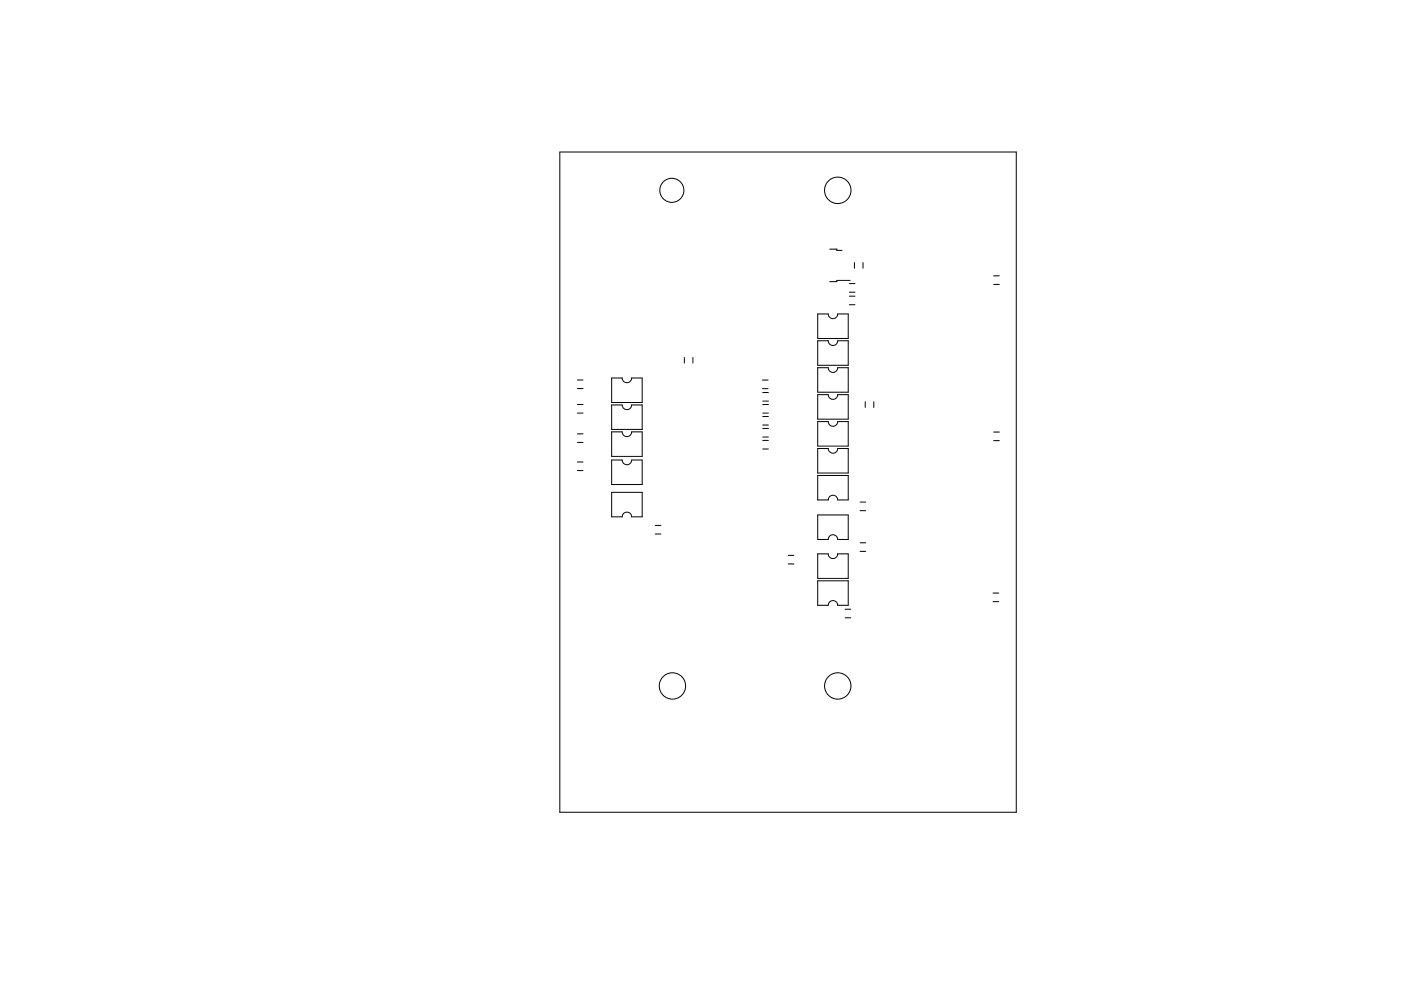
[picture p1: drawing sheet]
<svg xmlns="http://www.w3.org/2000/svg" width="297mm" height="210mm" viewBox="0 0 297 210" stroke-linecap="round" stroke-linejoin="round" font-family="sans-serif">
<g fill="none" stroke="#000" stroke-width=".21">
<path d="M118.7 32.3h96.8v140h-96.8zM175.9 52.9h1.5v.2h1.1M180.3 59.5h-2.9v.3h-1.5M181.2 55.7v1.2M183 55.7v1.2M210.7 58.5h1.2M145.1 75.8v1.3M146.9 75.8v1.3M173.4 78h2.2a1 1 0 0 0 1 1 1 1 0 0 0 1-1h2.2v5.2h-6.4zM173.4 72.3h2.2a1 1 0 0 0 1 1 1 1 0 0 0 1-1h2.2v5.2h-6.4zM173.4 66.6h2.2a1 1 0 0 0 1 1 1 1 0 0 0 1-1h2.2v5.2h-6.4zM180.1 60.2h1.2"/>
<path d="M180.1 62h1.2M180.1 64.7h1.2M180.1 62.8h1.2M210.7 60.3h1.2M122.4 98h1.2M122.4 99.8h1.2M122.4 92h1.2M122.4 93.9h1.2M122.4 80.6h1.2M122.4 82.4h1.2M122.4 85.8h1.2M122.4 87.6h1.2"/>
<path d="M129.7 80.2h2.2a1 1 0 0 0 1 1 1 1 0 0 0 1-1h2.3v5.2h-6.5zM129.7 85.9h2.2a1 1 0 0 0 1 1 1 1 0 0 0 1-1h2.3v5.2h-6.5zM129.7 91.6h2.2a1 1 0 0 0 1 1 1 1 0 0 0 1-1h2.3v5.2h-6.5zM129.7 97.6h2.2a1 1 0 0 0 1 1 1 1 0 0 0 1-1h2.3v5.2h-6.5zM161.7 80.6h1.2M161.7 82.5h1.2M161.7 85.8h1.2M161.7 93.4h1.2M161.7 95.3h1.2M161.7 90.9h1.2M161.7 92.7h1.2M161.7 88.4h1.2"/>
<path d="M161.7 90.2h1.2M161.7 87.6h1.2M161.7 83.3h1.2M161.7 85.1h1.2M173.4 95.2h2.2a1 1 0 0 0 1 1 1 1 0 0 0 1-1h2.2v5.2h-6.4zM173.4 89.4h2.2a1 1 0 0 0 1 1 1 1 0 0 0 1-1h2.2v5.2h-6.4zM173.4 83.7h2.2a1 1 0 0 0 1 1 1 1 0 0 0 1-1h2.2v5.2h-6.4zM183.4 85.2v1.2M185.3 85.2v1.2M210.7 93.5h1.2M210.7 91.7h1.2M129.7 104.5h6.5v5.2h-2.3a1 1 0 0 0-1-1 1 1 0 0 0-1 1h-2.2z"/>
<path d="M138.9 113.3h1.2M138.9 111.5h1.2M167.1 117.8h1.2M167.1 119.6h1.2M173.4 117.5h2.2a1 1 0 0 0 1 1 1 1 0 0 0 1-1h2.2v5.2h-6.4zM173.4 109.3h6.4v5.2h-2.2a1 1 0 0 0-1-1 1 1 0 0 0-1 1h-2.2zM173.4 100.9h6.4v5.2h-2.2a1 1 0 0 0-1-1 1 1 0 0 0-1 1h-2.2zM182.4 115.2h1.2M182.4 117h1.2M182.4 106.5h1.2M182.4 108.3h1.2M173.4 123.2h6.4v5.2h-2.2a1 1 0 0 0-1-1 1 1 0 0 0-1 1h-2.2z"/>
<path d="M179.2 129.3h1.2M179.2 131.1h1.2M210.5 127.7h1.3M210.5 125.8h1.3"/>
<circle cx="142.4" cy="40.4" r="2.55"/>
<circle cx="177.6" cy="40.4" r="2.81"/>
<circle cx="142.6" cy="145.5" r="2.79"/>
<circle cx="177.6" cy="145.5" r="2.8"/>
</g>
</svg>
